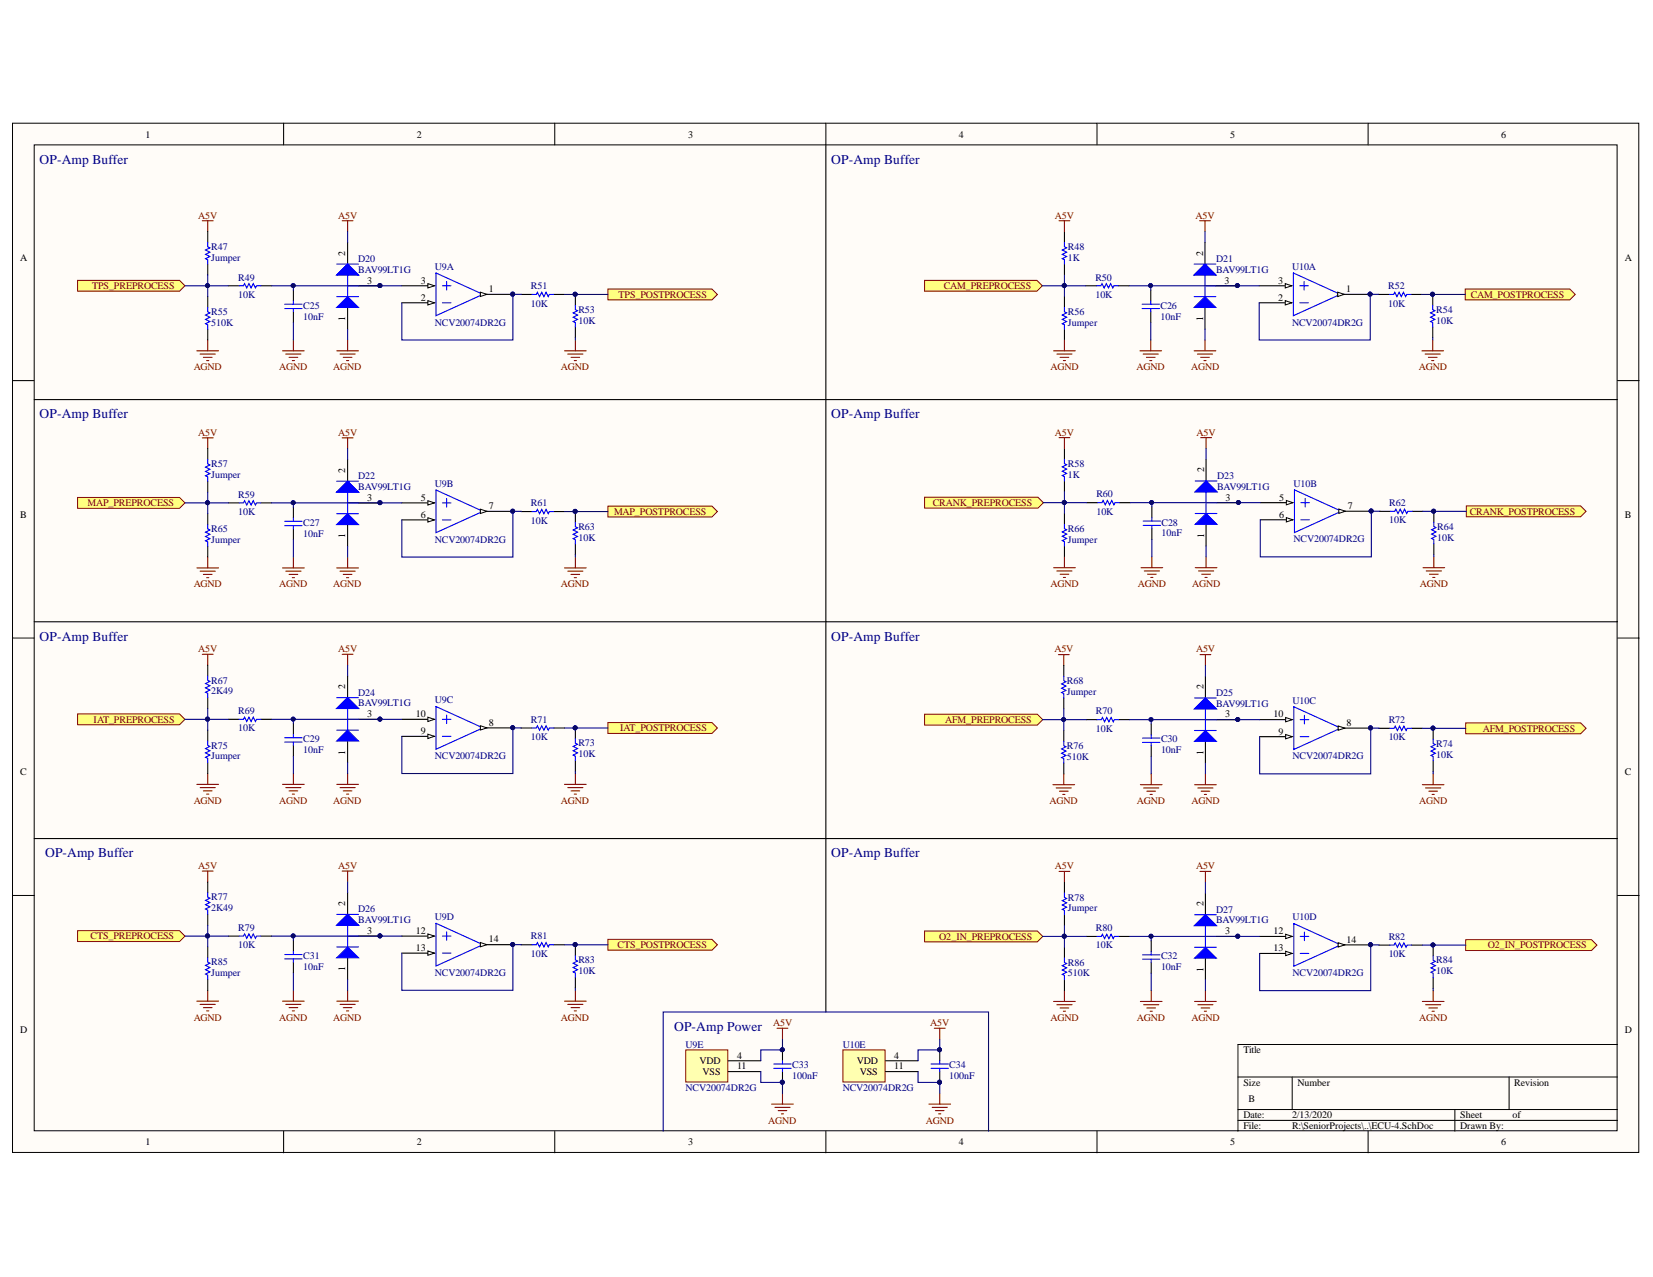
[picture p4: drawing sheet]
<svg xmlns="http://www.w3.org/2000/svg" width="279mm" height="216mm" viewBox="0 0 279 216" stroke-linecap="round" stroke-linejoin="round" font-family="sans-serif">
<defs><g id="words">
<g font-size="2.3" fill="#000080">
<text x="6.7" y="27.7">OP-Amp Buffer</text>
<text x="140.5" y="27.7">OP-Amp Buffer</text>
<text x="6.7" y="70.7">OP-Amp Buffer</text>
<text x="140.5" y="70.7">OP-Amp Buffer</text>
<text x="6.7" y="108.3">OP-Amp Buffer</text>
<text x="140.5" y="108.3">OP-Amp Buffer</text>
<text x="7.6" y="144.9">OP-Amp Buffer</text>
<text x="140.5" y="144.9">OP-Amp Buffer</text>
<text x="113.9" y="174.3">OP-Amp Power</text>
</g>
<g font-size="1.7">
<text x="24.6" y="23.3">1</text>
<text x="70.5" y="23.3">2</text>
<text x="116.3" y="23.3">3</text>
<text x="162.1" y="23.3">4</text>
<text x="207.9" y="23.3">5</text>
<text x="253.8" y="23.3">6</text>
<text x="3.4" y="44.1">A</text>
<text x="58.4" y="43.2" transform="rotate(-90 58.4 43.2)">2</text>
<text x="62.1" y="48">3</text>
<text x="71.1" y="48">3</text>
<text x="203.3" y="43.2" transform="rotate(-90 203.3 43.2)">2</text>
<text x="207" y="48">3</text>
<text x="216" y="48">3</text>
<text x="274.7" y="44.1">A</text>
<text x="71.1" y="50.8">2</text>
<text x="82.6" y="49.4">1</text>
<text x="216" y="50.8">2</text>
<text x="227.5" y="49.4">1</text>
<text x="58.4" y="54.3" transform="rotate(-90 58.4 54.3)">1</text>
<text x="203.3" y="54.3" transform="rotate(-90 203.3 54.3)">1</text>
<text x="58.4" y="79.9" transform="rotate(-90 58.4 79.9)">2</text>
<text x="203.5" y="79.8" transform="rotate(-90 203.5 79.8)">2</text>
<text x="3.4" y="87.6">B</text>
<text x="62.1" y="84.6">3</text>
<text x="71.1" y="84.6">5</text>
<text x="71.1" y="87.5">6</text>
<text x="82.6" y="86.1">7</text>
<text x="207.2" y="84.6">3</text>
<text x="216.2" y="84.6">5</text>
<text x="216.2" y="87.5">6</text>
<text x="227.8" y="86.1">7</text>
<text x="274.7" y="87.6">B</text>
<text x="58.4" y="91" transform="rotate(-90 58.4 91)">1</text>
<text x="203.5" y="90.9" transform="rotate(-90 203.5 90.9)">1</text>
<text x="58.4" y="116.4" transform="rotate(-90 58.4 116.4)">2</text>
<text x="203.4" y="116.5" transform="rotate(-90 203.4 116.5)">2</text>
<text x="62.1" y="121.3">3</text>
<text x="70.3" y="121.3">10</text>
<text x="71.1" y="124.1">9</text>
<text x="82.6" y="122.7">8</text>
<text x="207.1" y="121.3">3</text>
<text x="215.3" y="121.3">10</text>
<text x="216.1" y="124.2">9</text>
<text x="227.6" y="122.8">8</text>
<text x="3.4" y="131.1">C</text>
<text x="58.4" y="127.6" transform="rotate(-90 58.4 127.6)">1</text>
<text x="203.4" y="127.6" transform="rotate(-90 203.4 127.6)">1</text>
<text x="274.7" y="131.1">C</text>
<text x="58.4" y="153.1" transform="rotate(-90 58.4 153.1)">2</text>
<text x="203.4" y="153.1" transform="rotate(-90 203.4 153.1)">2</text>
<text x="62.1" y="157.9">3</text>
<text x="70.3" y="157.9">12</text>
<text x="70.3" y="160.8">13</text>
<text x="82.6" y="159.3">14</text>
<text x="207.1" y="158">3</text>
<text x="215.3" y="158">12</text>
<text x="215.3" y="160.8">13</text>
<text x="227.6" y="159.4">14</text>
<text x="58.4" y="164.2" transform="rotate(-90 58.4 164.2)">1</text>
<text x="203.4" y="164.3" transform="rotate(-90 203.4 164.3)">1</text>
<text x="3.4" y="174.6">D</text>
<text x="118.3" y="179.9">VDD</text>
<text x="124.6" y="179">4</text>
<text x="144.8" y="179.9">VDD</text>
<text x="151.2" y="179">4</text>
<text x="210.2" y="178.1">Title</text>
<text x="274.7" y="174.6">D</text>
<text x="118.8" y="181.7">VSS</text>
<text x="124.6" y="180.8">11</text>
<text x="145.3" y="181.7">VSS</text>
<text x="151.2" y="180.8">11</text>
<text x="210.2" y="183.6">Size</text>
<text x="219.3" y="183.6">Number</text>
<text x="256" y="183.6">Revision</text>
<text x="210.2" y="189.1">Date:</text>
<text x="210.2" y="190.9">File:</text>
<text x="211" y="186.3">B</text>
<text x="218.4" y="189.1">2/13/2020</text>
<text x="218.4" y="190.9">R:\SeniorProjects\..\ECU-4.SchDoc</text>
<text x="246.8" y="189.1">Sheet</text>
<text x="246.8" y="190.9">Drawn By:</text>
<text x="255.6" y="189.1">of</text>
<text x="24.6" y="193.6">1</text>
<text x="70.5" y="193.6">2</text>
<text x="116.3" y="193.6">3</text>
<text x="162.1" y="193.6">4</text>
<text x="207.9" y="193.6">5</text>
<text x="253.8" y="193.6">6</text>
</g>
<g font-size="1.7" fill="#800000">
<text x="33.5" y="37">A5V</text>
<text x="57.2" y="37">A5V</text>
<text x="178.3" y="37">A5V</text>
<text x="202.1" y="37">A5V</text>
<text x="15.6" y="48.9">TPS_PREPROCESS</text>
<text x="104.5" y="50.3">TPS_POSTPROCESS</text>
<text x="159.5" y="48.9">CAM_PREPROCESS</text>
<text x="248.6" y="50.3">CAM_POSTPROCESS</text>
<text x="32.7" y="62.6">AGND</text>
<text x="47.2" y="62.6">AGND</text>
<text x="56.3" y="62.6">AGND</text>
<text x="94.8" y="62.6">AGND</text>
<text x="177.5" y="62.6">AGND</text>
<text x="192.1" y="62.6">AGND</text>
<text x="201.3" y="62.6">AGND</text>
<text x="239.8" y="62.6">AGND</text>
<text x="33.5" y="73.7">A5V</text>
<text x="57.2" y="73.7">A5V</text>
<text x="178.3" y="73.7">A5V</text>
<text x="202.2" y="73.7">A5V</text>
<text x="14.8" y="85.6">MAP_PREPROCESS</text>
<text x="103.8" y="87">MAP_POSTPROCESS</text>
<text x="157.7" y="85.6">CRANK_PREPROCESS</text>
<text x="248.4" y="87">CRANK_POSTPROCESS</text>
<text x="32.7" y="99.3">AGND</text>
<text x="47.2" y="99.3">AGND</text>
<text x="56.3" y="99.3">AGND</text>
<text x="94.8" y="99.3">AGND</text>
<text x="177.5" y="99.3">AGND</text>
<text x="192.3" y="99.3">AGND</text>
<text x="201.5" y="99.3">AGND</text>
<text x="240" y="99.3">AGND</text>
<text x="33.5" y="110.3">A5V</text>
<text x="57.2" y="110.3">A5V</text>
<text x="178.2" y="110.3">A5V</text>
<text x="202.2" y="110.3">A5V</text>
<text x="15.8" y="122.2">IAT_PREPROCESS</text>
<text x="104.8" y="123.6">IAT_POSTPROCESS</text>
<text x="159.8" y="122.2">AFM_PREPROCESS</text>
<text x="250.6" y="123.7">AFM_POSTPROCESS</text>
<text x="32.7" y="135.9">AGND</text>
<text x="47.2" y="135.9">AGND</text>
<text x="56.3" y="135.9">AGND</text>
<text x="94.8" y="135.9">AGND</text>
<text x="177.4" y="136">AGND</text>
<text x="192.2" y="136">AGND</text>
<text x="201.4" y="136">AGND</text>
<text x="239.9" y="136">AGND</text>
<text x="33.5" y="146.9">A5V</text>
<text x="57.2" y="146.9">A5V</text>
<text x="178.3" y="147">A5V</text>
<text x="202.2" y="147">A5V</text>
<text x="15.3" y="158.8">CTS_PREPROCESS</text>
<text x="104.4" y="160.3">CTS_POSTPROCESS</text>
<text x="158.8" y="158.9">O2_IN_PREPROCESS</text>
<text x="251.5" y="160.3">O2_IN_POSTPROCESS</text>
<text x="32.7" y="172.6">AGND</text>
<text x="47.2" y="172.6">AGND</text>
<text x="56.3" y="172.6">AGND</text>
<text x="94.8" y="172.6">AGND</text>
<text x="130.7" y="173.5">A5V</text>
<text x="157.2" y="173.5">A5V</text>
<text x="177.5" y="172.6">AGND</text>
<text x="192.2" y="172.6">AGND</text>
<text x="201.4" y="172.6">AGND</text>
<text x="239.9" y="172.6">AGND</text>
<text x="129.8" y="190">AGND</text>
<text x="156.5" y="190">AGND</text>
</g>
<g font-size="1.7" fill="#000080">
<text x="35.7" y="42.3">R47</text>
<text x="35.7" y="44.1">Jumper</text>
<text x="40.3" y="47.4">R49</text>
<text x="60.6" y="44.3">D20</text>
<text x="60.6" y="46.1">BAV99LT1G</text>
<text x="73.5" y="45.6">U9A</text>
<text x="180.5" y="42.3">R48</text>
<text x="180.5" y="44.1">1K</text>
<text x="185.2" y="47.4">R50</text>
<text x="205.5" y="44.3">D21</text>
<text x="205.5" y="46.1">BAV99LT1G</text>
<text x="218.4" y="45.6">U10A</text>
<text x="35.7" y="53.3">R55</text>
<text x="40.3" y="50.3">10K</text>
<text x="51.3" y="52.2">C25</text>
<text x="89.7" y="48.9">R51</text>
<text x="89.7" y="51.8">10K</text>
<text x="97.8" y="52.9">R53</text>
<text x="180.5" y="53.3">R56</text>
<text x="185.2" y="50.3">10K</text>
<text x="196.2" y="52.2">C26</text>
<text x="234.6" y="48.9">R52</text>
<text x="234.6" y="51.8">10K</text>
<text x="242.8" y="52.9">R54</text>
<text x="35.7" y="55.1">510K</text>
<text x="51.3" y="54">10nF</text>
<text x="73.5" y="55.1">NCV20074DR2G</text>
<text x="97.8" y="54.7">10K</text>
<text x="180.5" y="55.1">Jumper</text>
<text x="196.2" y="54">10nF</text>
<text x="218.4" y="55.1">NCV20074DR2G</text>
<text x="242.8" y="54.7">10K</text>
<text x="35.7" y="79">R57</text>
<text x="35.7" y="80.8">Jumper</text>
<text x="60.6" y="81">D22</text>
<text x="60.6" y="82.8">BAV99LT1G</text>
<text x="73.5" y="82.3">U9B</text>
<text x="180.5" y="79">R58</text>
<text x="180.5" y="80.8">1K</text>
<text x="205.7" y="80.9">D23</text>
<text x="205.7" y="82.8">BAV99LT1G</text>
<text x="218.7" y="82.3">U10B</text>
<text x="35.7" y="90">R65</text>
<text x="40.3" y="84.1">R59</text>
<text x="40.3" y="87">10K</text>
<text x="51.3" y="88.9">C27</text>
<text x="89.7" y="85.6">R61</text>
<text x="89.7" y="88.5">10K</text>
<text x="97.8" y="89.6">R63</text>
<text x="180.5" y="90">R66</text>
<text x="185.3" y="84.1">R60</text>
<text x="185.3" y="87">10K</text>
<text x="196.3" y="88.9">C28</text>
<text x="234.8" y="85.6">R62</text>
<text x="234.8" y="88.5">10K</text>
<text x="242.9" y="89.6">R64</text>
<text x="35.7" y="91.8">Jumper</text>
<text x="51.3" y="90.7">10nF</text>
<text x="73.5" y="91.8">NCV20074DR2G</text>
<text x="97.8" y="91.4">10K</text>
<text x="180.5" y="91.8">Jumper</text>
<text x="196.3" y="90.7">10nF</text>
<text x="218.7" y="91.7">NCV20074DR2G</text>
<text x="242.9" y="91.4">10K</text>
<text x="35.7" y="115.6">R67</text>
<text x="35.7" y="117.4">2K49</text>
<text x="60.6" y="117.6">D24</text>
<text x="60.6" y="119.4">BAV99LT1G</text>
<text x="73.5" y="118.9">U9C</text>
<text x="180.3" y="115.6">R68</text>
<text x="180.3" y="117.5">Jumper</text>
<text x="205.5" y="117.6">D25</text>
<text x="205.5" y="119.5">BAV99LT1G</text>
<text x="218.5" y="119">U10C</text>
<text x="40.3" y="120.7">R69</text>
<text x="40.3" y="123.6">10K</text>
<text x="51.3" y="125.5">C29</text>
<text x="89.7" y="122.2">R71</text>
<text x="89.7" y="125.1">10K</text>
<text x="185.2" y="120.8">R70</text>
<text x="185.2" y="123.7">10K</text>
<text x="196.2" y="125.5">C30</text>
<text x="234.7" y="122.2">R72</text>
<text x="234.7" y="125.2">10K</text>
<text x="35.7" y="126.6">R75</text>
<text x="35.7" y="128.4">Jumper</text>
<text x="51.3" y="127.3">10nF</text>
<text x="73.5" y="128.3">NCV20074DR2G</text>
<text x="97.8" y="126.2">R73</text>
<text x="97.8" y="128">10K</text>
<text x="180.3" y="126.6">R76</text>
<text x="180.3" y="128.5">510K</text>
<text x="196.2" y="127.4">10nF</text>
<text x="218.5" y="128.4">NCV20074DR2G</text>
<text x="242.8" y="126.3">R74</text>
<text x="242.8" y="128.1">10K</text>
<text x="35.7" y="152.2">R77</text>
<text x="35.7" y="154.1">2K49</text>
<text x="60.6" y="154.2">D26</text>
<text x="73.5" y="155.6">U9D</text>
<text x="180.5" y="152.3">R78</text>
<text x="180.5" y="154.1">Jumper</text>
<text x="205.5" y="154.3">D27</text>
<text x="218.5" y="155.6">U10D</text>
<text x="40.3" y="157.4">R79</text>
<text x="40.3" y="160.3">10K</text>
<text x="60.6" y="156.1">BAV99LT1G</text>
<text x="89.7" y="158.8">R81</text>
<text x="89.7" y="161.8">10K</text>
<text x="185.2" y="157.4">R80</text>
<text x="185.2" y="160.3">10K</text>
<text x="205.5" y="156.1">BAV99LT1G</text>
<text x="234.7" y="158.9">R82</text>
<text x="234.7" y="161.8">10K</text>
<text x="35.7" y="163.2">R85</text>
<text x="35.7" y="165.1">Jumper</text>
<text x="51.3" y="162.1">C31</text>
<text x="51.3" y="164">10nF</text>
<text x="73.5" y="165">NCV20074DR2G</text>
<text x="97.8" y="162.9">R83</text>
<text x="97.8" y="164.7">10K</text>
<text x="180.5" y="163.3">R86</text>
<text x="180.5" y="165.1">510K</text>
<text x="196.2" y="162.2">C32</text>
<text x="196.2" y="164">10nF</text>
<text x="218.5" y="165">NCV20074DR2G</text>
<text x="242.8" y="162.9">R84</text>
<text x="242.8" y="164.7">10K</text>
<text x="115.9" y="177.2">U9E</text>
<text x="142.4" y="177.2">U10E</text>
<text x="115.9" y="184.5">NCV20074DR2G</text>
<text x="133.9" y="180.6">C33</text>
<text x="133.9" y="182.5">100nF</text>
<text x="142.4" y="184.5">NCV20074DR2G</text>
<text x="160.5" y="180.6">C34</text>
<text x="160.5" y="182.5">100nF</text>
</g>
</g></defs>
<g fill="#fffcf8" stroke="#000" stroke-width=".17">
<path d="M2.1 20.8h274.9v174h-274.9z"/>
<path d="M5.8 24.5h267.5v166.7h-267.5z"/>
</g>
<g fill="none" stroke="#000" stroke-width=".17">
<path d="M47.9 20.8v3.7M93.8 20.8v3.7M139.6 20.8v3.7M185.4 20.8v3.7M231.2 20.8v3.7M2.1 64.4h3.7M273.4 64.4h3.7M2.1 107.9h3.7M273.4 107.9h3.7M2.1 151.4h3.7M273.4 151.4h3.7M273.4 176.6h-64.2v14.7"/>
<path d="M47.9 191.3v3.6M93.8 191.3v3.6M139.6 191.3v3.6M185.4 191.3v3.6M209.2 182.1h64.2M209.2 187.6h64.2M209.2 189.4h64.2M218.4 182.1v5.5M231.2 191.3v3.6M245.9 187.6v3.7M255.1 182.1v5.5"/>
</g>
<path d="M142.5 177.5h7.1v5.4h-7.1z" fill="#ffffb0" stroke="#800000" stroke-width=".17"/>
<path d="M149.7 179.3h5.5M149.7 181.2h5.5" fill="none" stroke="#000" stroke-width=".18"/>
<path d="M115.9 177.5h7.1v5.4h-7.1z" fill="#ffffb0" stroke="#800000" stroke-width=".17"/>
<path d="M88.1 49.8h1.8M93.6 49.8h1.8M97.2 49.8v1.8M97.2 55.3v1.8M123.1 179.3h5.5M123.1 181.2h5.5" fill="none" stroke="#000" stroke-width=".18"/>
<path d="M89.9 49.8h.8l.1-.4 .4 .7 .4-.7 .3 .7 .4-.7 .4 .7 .1-.3h.8M97.2 51.6v.7l.4 .2-.7 .4 .7 .4-.7 .3 .7 .4-.7 .4 .3 .1v.8" fill="none" stroke="#00f" stroke-width=".18"/>
<circle cx="97.2" cy="49.7" r=".33" fill="#000080" stroke="#000080" stroke-width=".17"/>
<path d="M95.4 59.3h3.7M96 59.9h2.5M97.2 57.5v1.8M96.5 60.4h1.5M97.1 61h.3" fill="none" stroke="#800000" stroke-width=".18"/>
<path d="M102.7 48.9h17.6l1 .9-1 .9h-17.6z" fill-rule="evenodd" fill="#ffff80" stroke="#800000" stroke-width=".17"/>
<path d="M38.6 48.3h1.8M44.1 48.3h1.8M49.6 49.1v1.8M49.6 52.7v1.8M58.8 41v3.7M58.8 52v3.6M60.6 48.3h3.7" fill="none" stroke="#000" stroke-width=".18"/>
<path d="M40.4 48.3h.8l.1-.3 .4 .7 .4-.7 .3 .7 .4-.7 .4 .7 .2-.4h.7M48.1 51.4h3M48.1 52.2h3M49.6 50.9v.5M49.6 52.2v.5M58.8 48.3h1.8M58.8 46.5v3.6" fill="none" stroke="#00f" stroke-width=".18"/>
<path d="M47.8 59.3h3.6M48.3 59.9h2.6M49.6 57.5v1.8M48.9 60.4h1.4M49.4 61h.4" fill="none" stroke="#800000" stroke-width=".18"/>
<circle cx="64.2" cy="48.3" r=".33" fill="#000080" stroke="#000080" stroke-width=".17"/>
<path d="M56.9 52l1.9-1.9 1.8 1.9z" fill="#00f"/>
<path d="M56.9 52l1.9-1.9 1.8 1.9zM56.9 50.1h3.7" fill="none" stroke="#00f" stroke-width=".18"/>
<path d="M56.9 46.5l1.9-1.8 1.8 1.8z" fill="#00f"/>
<path d="M56.9 46.5l1.9-1.8 1.8 1.8zM56.9 44.7h3.7" fill="none" stroke="#00f" stroke-width=".18"/>
<path d="M56.9 46.5l1.9-1.8 1.8 1.8z" fill="#00f"/>
<path d="M56.9 46.5l1.9-1.8 1.8 1.8z" fill="none" stroke="#00f" stroke-width=".18"/>
<circle cx="64.2" cy="48.3" r=".33" fill="#000080" stroke="#000080" stroke-width=".17"/>
<path d="M57.8 37.3h1.9M58.8 37.3v1.9M56.9 59.3h3.7M57.5 59.9h2.5M58.8 57.5v1.8M58 60.4h1.5M58.6 61h.3" fill="none" stroke="#800000" stroke-width=".18"/>
<path d="M13.1 47.4h17.2l1 .9-1 .9h-17.2z" fill-rule="evenodd" fill="#ffff80" stroke="#800000" stroke-width=".17"/>
<path d="M34.2 37.3h1.8M35.1 37.3v1.9M33.3 59.3h3.6M33.8 59.9h2.6M35.1 57.5v1.8M34.4 60.4h1.4M34.9 61h.4" fill="none" stroke="#800000" stroke-width=".18"/>
<path d="M73.7 46.2l7.9 3.6-7.9 3.6zM74.8 48.3h1.4M74.8 51.2h1.4M75.5 47.6v1.4" fill="none" stroke="#00f" stroke-width=".18"/>
<path d="M67.9 48.3h5.5" fill="none" stroke="#000" stroke-width=".18"/>
<path d="M72.3 48l1.1 .3-1.1 .4z" fill="#fffcf8"/>
<path d="M72.3 48l1.1 .3-1.1 .4z" fill="none" stroke="#000" stroke-width=".17"/>
<path d="M67.9 51.2h5.5" fill="none" stroke="#000" stroke-width=".18"/>
<path d="M72.3 50.8l1.1 .4-1.1 .4z" fill="#fffcf8"/>
<path d="M72.3 50.8l1.1 .4-1.1 .4z" fill="none" stroke="#000" stroke-width=".17"/>
<path d="M81.2 49.8h5.5" fill="none" stroke="#000" stroke-width=".18"/>
<path d="M81.2 49.4l1.1 .4-1.1 .3z" fill="#fffcf8"/>
<path d="M81.2 49.4l1.1 .4-1.1 .3z" fill="none" stroke="#000" stroke-width=".17"/>
<g fill="#000080" stroke="#000080" stroke-width=".17">
<circle cx="86.7" cy="49.7" r=".33"/>
<circle cx="97.2" cy="86.5" r=".33"/>
</g>
<path d="M88.1 86.5h1.8M93.6 86.5h1.8M97.2 86.5v1.8M97.2 92v1.8" fill="none" stroke="#000" stroke-width=".18"/>
<path d="M89.9 86.5h.8l.1-.4 .4 .8 .4-.8 .3 .8 .4-.8 .4 .8 .1-.4h.8M97.2 88.3v.8l.4 .1-.7 .4 .7 .4-.7 .3 .7 .4-.7 .4 .3 .2v.7" fill="none" stroke="#00f" stroke-width=".18"/>
<path d="M95.4 96h3.7M96 96.6h2.5M96.5 97.1h1.5M97.1 97.7h.3M97.2 94.2v1.8" fill="none" stroke="#800000" stroke-width=".18"/>
<path d="M102.7 85.6h17.6l1 .9-1 .9h-17.6z" fill-rule="evenodd" fill="#ffff80" stroke="#800000" stroke-width=".17"/>
<path d="M58.8 77.7v3.7M38.6 85h1.8M44.1 85h1.8M49.6 85.8v1.8M49.6 89.4v1.9M58.8 88.7v3.7M60.6 85h3.7" fill="none" stroke="#000" stroke-width=".18"/>
<path d="M40.4 85h.8l.1-.3 .4 .7 .4-.7 .3 .7 .4-.7 .4 .7 .2-.4h.7M48.1 88.1h3M48.1 88.9h3M49.6 87.6v.5M49.6 88.9v.5M58.8 85h1.8M58.8 83.2v3.7" fill="none" stroke="#00f" stroke-width=".18"/>
<path d="M47.8 96h3.6M48.3 96.6h2.6M48.9 97.1h1.4M49.4 97.7h.4M49.6 94.2v1.8" fill="none" stroke="#800000" stroke-width=".18"/>
<circle cx="64.2" cy="85" r=".33" fill="#000080" stroke="#000080" stroke-width=".17"/>
<path d="M56.9 88.7l1.9-1.8 1.8 1.8z" fill="#00f"/>
<path d="M56.9 88.7l1.9-1.8 1.8 1.8zM56.9 86.9h3.7" fill="none" stroke="#00f" stroke-width=".18"/>
<path d="M56.9 83.2l1.9-1.8 1.8 1.8z" fill="#00f"/>
<path d="M56.9 83.2l1.9-1.8 1.8 1.8zM56.9 81.4h3.7" fill="none" stroke="#00f" stroke-width=".18"/>
<path d="M56.9 83.2l1.9-1.8 1.8 1.8z" fill="#00f"/>
<path d="M56.9 83.2l1.9-1.8 1.8 1.8z" fill="none" stroke="#00f" stroke-width=".18"/>
<circle cx="64.2" cy="85" r=".33" fill="#000080" stroke="#000080" stroke-width=".17"/>
<path d="M57.8 74h1.9M58.8 74v1.9M56.9 96h3.7M57.5 96.6h2.5M58 97.1h1.5M58.6 97.7h.3M58.8 94.2v1.8" fill="none" stroke="#800000" stroke-width=".18"/>
<path d="M13.1 84.1h17.2l1 .9-1 .9h-17.2z" fill-rule="evenodd" fill="#ffff80" stroke="#800000" stroke-width=".17"/>
<path d="M34.2 74h1.8M35.1 74v1.9M33.3 96h3.6M33.8 96.6h2.6M34.4 97.1h1.4M34.9 97.7h.4M35.1 94.2v1.8M95.4 132.6h3.7M96 133.2h2.5M96.5 133.7h1.5M97.1 134.3h.3M97.2 130.8v1.8" fill="none" stroke="#800000" stroke-width=".18"/>
<path d="M88.1 123.1h1.8M93.6 123.1h1.8M97.2 123.1v1.8M97.2 128.6v1.8" fill="none" stroke="#000" stroke-width=".18"/>
<path d="M89.9 123.1h.8l.1-.4 .4 .7 .4-.7 .3 .7 .4-.7 .4 .7 .1-.3h.8M97.2 124.9v.7l.4 .2-.7 .4 .7 .4-.7 .3 .7 .4-.7 .4 .3 .1v.8" fill="none" stroke="#00f" stroke-width=".18"/>
<circle cx="97.2" cy="123.1" r=".33" fill="#000080" stroke="#000080" stroke-width=".17"/>
<path d="M102.7 122.2h17.6l1 .9-1 .9h-17.6z" fill-rule="evenodd" fill="#ffff80" stroke="#800000" stroke-width=".17"/>
<path d="M58.8 114.3v3.7M38.6 121.6h1.8M44.1 121.6h1.8M49.6 122.3v1.9M49.6 126v1.8M58.8 125.3v3.6M60.6 121.6h3.7" fill="none" stroke="#000" stroke-width=".18"/>
<path d="M58.8 119.8v3.6M40.4 121.6h.8l.1-.3 .4 .7 .4-.7 .3 .7 .4-.7 .4 .7 .2-.4h.7M48.1 124.7h3M48.1 125.5h3M49.6 124.2v.5M49.6 125.5v.5M58.8 121.6h1.8" fill="none" stroke="#00f" stroke-width=".18"/>
<path d="M47.8 132.6h3.6M48.3 133.2h2.6M48.9 133.7h1.4M49.4 134.3h.4M49.6 130.8v1.8" fill="none" stroke="#800000" stroke-width=".18"/>
<circle cx="64.2" cy="121.6" r=".33" fill="#000080" stroke="#000080" stroke-width=".17"/>
<path d="M56.9 125.3l1.9-1.9 1.8 1.9z" fill="#00f"/>
<path d="M56.9 125.3l1.9-1.9 1.8 1.9zM56.9 123.4h3.7" fill="none" stroke="#00f" stroke-width=".18"/>
<path d="M56.9 119.8l1.9-1.8 1.8 1.8z" fill="#00f"/>
<path d="M56.9 119.8l1.9-1.8 1.8 1.8zM56.9 118h3.7" fill="none" stroke="#00f" stroke-width=".18"/>
<path d="M56.9 119.8l1.9-1.8 1.8 1.8z" fill="#00f"/>
<path d="M56.9 119.8l1.9-1.8 1.8 1.8z" fill="none" stroke="#00f" stroke-width=".18"/>
<circle cx="64.2" cy="121.6" r=".33" fill="#000080" stroke="#000080" stroke-width=".17"/>
<path d="M57.8 110.6h1.9M58.8 110.6v1.9M56.9 132.6h3.7M57.5 133.2h2.5M58 133.7h1.5M58.6 134.3h.3M58.8 130.8v1.8" fill="none" stroke="#800000" stroke-width=".18"/>
<path d="M13.1 120.7h17.2l1 .9-1 .9h-17.2z" fill-rule="evenodd" fill="#ffff80" stroke="#800000" stroke-width=".17"/>
<path d="M34.2 110.6h1.8M35.1 110.6v1.9M33.3 132.6h3.6M33.8 133.2h2.6M34.4 133.7h1.4M34.9 134.3h.4M35.1 130.8v1.8M95.4 169.3h3.7M96 169.8h2.5M96.5 170.4h1.5M97.1 170.9h.3M97.2 167.4v1.9" fill="none" stroke="#800000" stroke-width=".18"/>
<path d="M88.1 159.7h1.8M93.6 159.7h1.8M97.2 159.7v1.9M97.2 165.2v1.9" fill="none" stroke="#000" stroke-width=".18"/>
<path d="M89.9 159.7h.8l.1-.3 .4 .7 .4-.7 .3 .7 .4-.7 .4 .7 .1-.4h.8M97.2 161.6v.7l.4 .2-.7 .3 .7 .4-.7 .4 .7 .3-.7 .4 .3 .2v.7" fill="none" stroke="#00f" stroke-width=".18"/>
<circle cx="97.2" cy="159.7" r=".33" fill="#000080" stroke="#000080" stroke-width=".17"/>
<path d="M102.7 158.8h17.6l1 .9-1 .9h-17.6z" fill-rule="evenodd" fill="#ffff80" stroke="#800000" stroke-width=".17"/>
<path d="M38.6 158.3h1.8M44.1 158.3h1.8M49.6 159v1.8M58.8 150.9v3.7M60.6 158.3h3.7M49.6 162.7v1.8M58.8 161.9v3.7" fill="none" stroke="#000" stroke-width=".18"/>
<path d="M40.4 158.3h.8l.1-.4 .4 .7 .4-.7 .3 .7 .4-.7 .4 .7 .2-.3h.7M58.8 158.3h1.8M58.8 156.4v3.7M48.1 161.4h3M48.1 162.1h3M49.6 160.8v.6M49.6 162.1v.6" fill="none" stroke="#00f" stroke-width=".18"/>
<path d="M47.8 169.3h3.6M48.3 169.8h2.6M48.9 170.4h1.4M49.4 170.9h.4M49.6 167.4v1.9" fill="none" stroke="#800000" stroke-width=".18"/>
<circle cx="64.2" cy="158.2" r=".33" fill="#000080" stroke="#000080" stroke-width=".17"/>
<path d="M56.9 161.9l1.9-1.8 1.8 1.8z" fill="#00f"/>
<path d="M56.9 161.9l1.9-1.8 1.8 1.8zM56.9 160.1h3.7" fill="none" stroke="#00f" stroke-width=".18"/>
<path d="M56.9 156.4l1.9-1.8 1.8 1.8z" fill="#00f"/>
<path d="M56.9 156.4l1.9-1.8 1.8 1.8zM56.9 154.6h3.7" fill="none" stroke="#00f" stroke-width=".18"/>
<path d="M56.9 156.4l1.9-1.8 1.8 1.8z" fill="#00f"/>
<path d="M56.9 156.4l1.9-1.8 1.8 1.8z" fill="none" stroke="#00f" stroke-width=".18"/>
<circle cx="64.2" cy="158.2" r=".33" fill="#000080" stroke="#000080" stroke-width=".17"/>
<path d="M57.8 147.3h1.9M58.8 147.3v1.8M56.9 169.3h3.7M57.5 169.8h2.5M58 170.4h1.5M58.6 170.9h.3M58.8 167.4v1.9" fill="none" stroke="#800000" stroke-width=".18"/>
<path d="M13.1 157.4h17.2l1 .9-1 .9h-17.2z" fill-rule="evenodd" fill="#ffff80" stroke="#800000" stroke-width=".17"/>
<path d="M240.3 59.3h3.7M240.9 59.9h2.6M242.2 57.5v1.8M241.4 60.4h1.5M242 61h.4M34.2 147.3h1.8M35.1 147.3v1.8M33.3 169.3h3.6M33.8 169.8h2.6M34.4 170.4h1.4M34.9 170.9h.4M35.1 167.4v1.9" fill="none" stroke="#800000" stroke-width=".18"/>
<path d="M233 49.8h1.8M238.5 49.8h1.8M242.2 49.8v1.8M242.2 55.3v1.8" fill="none" stroke="#000" stroke-width=".18"/>
<path d="M234.8 49.8h.8l.2-.4 .3 .7 .4-.7 .4 .7 .3-.7 .4 .7 .2-.3h.7M242.2 51.6v.7l.3 .2-.7 .4 .7 .4-.7 .3 .7 .4-.7 .4 .4 .1v.8" fill="none" stroke="#00f" stroke-width=".18"/>
<circle cx="242.1" cy="49.7" r=".33" fill="#000080" stroke="#000080" stroke-width=".17"/>
<path d="M247.7 48.9h17.6l1 .9-1 .9h-17.6z" fill-rule="evenodd" fill="#ffff80" stroke="#800000" stroke-width=".17"/>
<path d="M183.5 48.3h1.8M189 48.3h1.8M194.5 49.1v1.8M194.5 52.7v1.8M203.7 41v3.7M203.7 52v3.6M205.5 48.3h3.7" fill="none" stroke="#000" stroke-width=".18"/>
<path d="M185.3 48.3h.8l.2-.3 .3 .7 .4-.7 .4 .7 .3-.7 .4 .7 .2-.4h.7M193 51.4h3M193 52.2h3M194.5 50.9v.5M194.5 52.2v.5M203.7 48.3h1.8M203.7 46.5v3.6" fill="none" stroke="#00f" stroke-width=".18"/>
<path d="M192.7 59.3h3.6M193.2 59.9h2.6M194.5 57.5v1.8M193.8 60.4h1.4M194.3 61h.4" fill="none" stroke="#800000" stroke-width=".18"/>
<circle cx="209.1" cy="48.3" r=".33" fill="#000080" stroke="#000080" stroke-width=".17"/>
<path d="M201.8 52l1.9-1.9 1.8 1.9z" fill="#00f"/>
<path d="M201.8 52l1.9-1.9 1.8 1.9zM201.8 50.1h3.7" fill="none" stroke="#00f" stroke-width=".18"/>
<path d="M201.8 46.5l1.9-1.8 1.8 1.8z" fill="#00f"/>
<path d="M201.8 46.5l1.9-1.8 1.8 1.8zM201.8 44.7h3.7" fill="none" stroke="#00f" stroke-width=".18"/>
<path d="M201.8 46.5l1.9-1.8 1.8 1.8z" fill="#00f"/>
<path d="M201.8 46.5l1.9-1.8 1.8 1.8z" fill="none" stroke="#00f" stroke-width=".18"/>
<circle cx="209.1" cy="48.3" r=".33" fill="#000080" stroke="#000080" stroke-width=".17"/>
<path d="M202.8 37.3h1.8M203.7 37.3v1.9M201.8 59.3h3.7M202.4 59.9h2.6M203.7 57.5v1.8M202.9 60.4h1.5M203.5 61h.4" fill="none" stroke="#800000" stroke-width=".18"/>
<path d="M156.3 47.4h19l.9 .9-.9 .9h-19z" fill-rule="evenodd" fill="#ffff80" stroke="#800000" stroke-width=".17"/>
<path d="M218.6 46.2l8 3.6-8 3.6zM219.7 48.3h1.4M219.7 51.2h1.4M220.4 47.6v1.4" fill="none" stroke="#00f" stroke-width=".18"/>
<path d="M212.8 48.3h5.5" fill="none" stroke="#000" stroke-width=".18"/>
<path d="M217.2 48l1.1 .3-1.1 .4z" fill="#fffcf8"/>
<path d="M217.2 48l1.1 .3-1.1 .4z" fill="none" stroke="#000" stroke-width=".17"/>
<path d="M212.8 51.2h5.5" fill="none" stroke="#000" stroke-width=".18"/>
<path d="M217.2 50.8l1.1 .4-1.1 .4z" fill="#fffcf8"/>
<path d="M217.2 50.8l1.1 .4-1.1 .4z" fill="none" stroke="#000" stroke-width=".17"/>
<path d="M226.1 49.8h5.5" fill="none" stroke="#000" stroke-width=".18"/>
<path d="M226.1 49.4l1.1 .4-1.1 .3z" fill="#fffcf8"/>
<path d="M226.1 49.4l1.1 .4-1.1 .3z" fill="none" stroke="#000" stroke-width=".17"/>
<g fill="#000080" stroke="#000080" stroke-width=".17">
<circle cx="231.6" cy="49.7" r=".33"/>
<circle cx="242.3" cy="86.4" r=".33"/>
</g>
<path d="M233.2 86.5h1.8M238.7 86.5h1.8M242.4 86.5v1.8M242.4 91.9v1.9" fill="none" stroke="#000" stroke-width=".18"/>
<path d="M235 86.5h.8l.1-.4 .4 .7 .4-.7 .3 .7 .4-.7 .4 .7 .2-.3h.7M242.4 88.3v.7l.3 .2-.7 .4 .7 .3-.7 .4 .7 .4-.7 .3 .4 .2v.7" fill="none" stroke="#00f" stroke-width=".18"/>
<path d="M240.5 96h3.7M241.1 96.5h2.5M241.6 97.1h1.5M242.2 97.6h.3M242.4 94.1v1.9" fill="none" stroke="#800000" stroke-width=".18"/>
<path d="M247.9 85.5h19.3l.9 1-.9 .9h-19.3z" fill-rule="evenodd" fill="#ffff80" stroke="#800000" stroke-width=".17"/>
<path d="M203.9 77.7v3.6M183.7 85h1.8M189.2 85h1.8M194.7 85.7v1.9M194.7 89.4v1.8M203.9 88.7v3.6M205.7 85h3.7" fill="none" stroke="#000" stroke-width=".18"/>
<path d="M185.5 85h.8l.1-.4 .4 .8 .4-.8 .3 .8 .4-.8 .4 .8 .2-.4h.7M193.2 88.1h3M193.2 88.8h3M194.7 87.6v.5M194.7 88.8v.6M203.9 85h1.8M203.9 83.2v3.6" fill="none" stroke="#00f" stroke-width=".18"/>
<path d="M192.9 96h3.6M193.4 96.5h2.6M194 97.1h1.4M194.5 97.6h.4M194.7 94.1v1.9" fill="none" stroke="#800000" stroke-width=".18"/>
<circle cx="209.3" cy="84.9" r=".33" fill="#000080" stroke="#000080" stroke-width=".17"/>
<path d="M202 88.7l1.9-1.9 1.8 1.9z" fill="#00f"/>
<path d="M202 88.7l1.9-1.9 1.8 1.9zM202 86.8h3.7" fill="none" stroke="#00f" stroke-width=".18"/>
<path d="M202 83.2l1.9-1.9 1.8 1.9z" fill="#00f"/>
<path d="M202 83.2l1.9-1.9 1.8 1.9zM202 81.3h3.7" fill="none" stroke="#00f" stroke-width=".18"/>
<path d="M202 83.2l1.9-1.9 1.8 1.9z" fill="#00f"/>
<path d="M202 83.2l1.9-1.9 1.8 1.9z" fill="none" stroke="#00f" stroke-width=".18"/>
<circle cx="209.3" cy="84.9" r=".33" fill="#000080" stroke="#000080" stroke-width=".17"/>
<path d="M202.9 74h1.9M203.9 74v1.8M202 96h3.7M202.6 96.5h2.5M203.1 97.1h1.5M203.7 97.6h.3M203.9 94.1v1.9" fill="none" stroke="#800000" stroke-width=".18"/>
<path d="M156.3 84.1h19.1l1 .9-1 .9h-19.1z" fill-rule="evenodd" fill="#ffff80" stroke="#800000" stroke-width=".17"/>
<path d="M233.1 123.1h1.8M238.6 123.1h1.8M242.2 123.1v1.9M242.2 128.6v1.9" fill="none" stroke="#000" stroke-width=".18"/>
<path d="M234.9 123.1h.7l.2-.3 .4 .7 .4-.7 .3 .7 .4-.7 .4 .7 .1-.4h.8M242.2 125v.7l.4 .2-.7 .4 .7 .3-.7 .4 .7 .4-.7 .3 .3 .2v.7" fill="none" stroke="#00f" stroke-width=".18"/>
<circle cx="242.2" cy="123.1" r=".33" fill="#000080" stroke="#000080" stroke-width=".17"/>
<path d="M240.4 132.7h3.7M241 133.2h2.5M241.5 133.8h1.5M242.1 134.3h.3M242.2 130.8v1.9" fill="none" stroke="#800000" stroke-width=".18"/>
<path d="M247.7 122.2h19.5l.9 .9-.9 1h-19.5z" fill-rule="evenodd" fill="#ffff80" stroke="#800000" stroke-width=".17"/>
<path d="M203.7 114.3v3.7M183.6 121.7h1.8M189.1 121.7h1.8M194.6 122.4v1.8M194.6 126.1v1.8M203.7 125.3v3.7M205.6 121.7h3.6" fill="none" stroke="#000" stroke-width=".18"/>
<path d="M203.7 119.8v3.7M185.4 121.7h.8l.1-.4 .4 .7 .4-.7 .3 .7 .4-.7 .4 .7 .2-.3h.7M193.1 124.8h2.9M193.1 125.5h2.9M194.6 124.2v.6M194.6 125.5v.6M203.7 121.7h1.9" fill="none" stroke="#00f" stroke-width=".18"/>
<path d="M192.8 132.7h3.6M193.3 133.2h2.6M193.9 133.8h1.4M194.4 134.3h.4M194.6 130.8v1.9" fill="none" stroke="#800000" stroke-width=".18"/>
<circle cx="209.2" cy="121.6" r=".33" fill="#000080" stroke="#000080" stroke-width=".17"/>
<path d="M201.9 125.3l1.8-1.8 1.9 1.8z" fill="#00f"/>
<path d="M201.9 125.3l1.8-1.8 1.9 1.8zM201.9 123.5h3.7" fill="none" stroke="#00f" stroke-width=".18"/>
<path d="M201.9 119.8l1.8-1.8 1.9 1.8z" fill="#00f"/>
<path d="M201.9 119.8l1.8-1.8 1.9 1.8zM201.9 118h3.7" fill="none" stroke="#00f" stroke-width=".18"/>
<path d="M201.9 119.8l1.8-1.8 1.9 1.8z" fill="#00f"/>
<path d="M201.9 119.8l1.8-1.8 1.9 1.8z" fill="none" stroke="#00f" stroke-width=".18"/>
<circle cx="209.2" cy="121.6" r=".33" fill="#000080" stroke="#000080" stroke-width=".17"/>
<path d="M202.8 110.7h1.9M203.7 110.7v1.8M201.9 132.7h3.7M202.5 133.2h2.5M203 133.8h1.5M203.6 134.3h.3M203.7 130.8v1.9" fill="none" stroke="#800000" stroke-width=".18"/>
<path d="M156.3 120.8h19l1 .9-1 .9h-19z" fill-rule="evenodd" fill="#ffff80" stroke="#800000" stroke-width=".17"/>
<path d="M233.1 159.8h1.8M238.6 159.8h1.8M242.2 159.8v1.8M242.2 165.3v1.8" fill="none" stroke="#000" stroke-width=".18"/>
<path d="M234.9 159.8h.7l.2-.4 .4 .8 .4-.8 .3 .8 .4-.8 .4 .8 .1-.4h.8M242.2 161.6v.8l.4 .1-.7 .4 .7 .4-.7 .3 .7 .4-.7 .4 .3 .2v.7" fill="none" stroke="#00f" stroke-width=".18"/>
<circle cx="242.2" cy="159.8" r=".33" fill="#000080" stroke="#000080" stroke-width=".17"/>
<path d="M240.4 169.3h3.7M241 169.9h2.5M241.5 170.4h1.5M242.1 171h.3M242.2 167.5v1.8" fill="none" stroke="#800000" stroke-width=".18"/>
<path d="M247.7 158.9h21.3l.9 .9-.9 .9h-21.3z" fill-rule="evenodd" fill="#ffff80" stroke="#800000" stroke-width=".17"/>
<path d="M183.6 158.3h1.8M189.1 158.3h1.8M194.6 159.1v1.8M203.7 151v3.7M205.6 158.3h3.6M194.6 162.7v1.9M203.7 162v3.7" fill="none" stroke="#000" stroke-width=".18"/>
<path d="M185.4 158.3h.8l.1-.3 .4 .7 .4-.7 .3 .7 .4-.7 .4 .7 .2-.4h.7M203.7 158.3h1.9M203.7 156.5v3.7M193.1 161.4h2.9M193.1 162.2h2.9M194.6 160.9v.5M194.6 162.2v.5" fill="none" stroke="#00f" stroke-width=".18"/>
<path d="M192.8 169.3h3.6M193.3 169.9h2.6M193.9 170.4h1.4M194.4 171h.4M194.6 167.5v1.8" fill="none" stroke="#800000" stroke-width=".18"/>
<circle cx="209.2" cy="158.3" r=".33" fill="#000080" stroke="#000080" stroke-width=".17"/>
<path d="M201.9 162l1.8-1.8 1.9 1.8z" fill="#00f"/>
<path d="M201.9 162l1.8-1.8 1.9 1.8zM201.9 160.2h3.7" fill="none" stroke="#00f" stroke-width=".18"/>
<path d="M201.9 156.5l1.8-1.8 1.9 1.8z" fill="#00f"/>
<path d="M201.9 156.5l1.8-1.8 1.9 1.8zM201.9 154.7h3.7" fill="none" stroke="#00f" stroke-width=".18"/>
<path d="M201.9 156.5l1.8-1.8 1.9 1.8z" fill="#00f"/>
<path d="M201.9 156.5l1.8-1.8 1.9 1.8z" fill="none" stroke="#00f" stroke-width=".18"/>
<circle cx="209.2" cy="158.3" r=".33" fill="#000080" stroke="#000080" stroke-width=".17"/>
<path d="M202.8 147.3h1.9M203.7 147.3v1.9M201.9 169.3h3.7M202.5 169.9h2.5M203 170.4h1.5M203.6 171h.3M203.7 167.5v1.8" fill="none" stroke="#800000" stroke-width=".18"/>
<path d="M156.3 157.4h19l1 .9-1 .9h-19z" fill-rule="evenodd" fill="#ffff80" stroke="#800000" stroke-width=".17"/>
<g fill="none" stroke="#800000" stroke-width=".18">
<path d="M179 147.3h1.8M179.9 147.3v1.9M131.3 173.8h1.9M132.3 173.8v1.9M157.9 173.8h1.9M158.8 173.8v1.9M178.1 169.3h3.7M178.6 169.9h2.6M179.2 170.4h1.5M179.7 171h.4M179.9 167.5v1.8M130.4 186.7h3.7"/>
<path d="M131 187.2h2.5M131.5 187.8h1.5M132.1 188.3h.3M132.3 184.8v1.9M157 186.7h3.7M157.6 187.2h2.5M158.1 187.8h1.5M158.7 188.3h.3M158.8 184.8v1.9"/>
</g>
<path d="M73.7 82.8l7.9 3.7-7.9 3.6zM74.8 85h1.4M74.8 87.9h1.4M75.5 84.3v1.4" fill="none" stroke="#00f" stroke-width=".18"/>
<path d="M67.9 85h5.5" fill="none" stroke="#000" stroke-width=".18"/>
<path d="M72.3 84.7l1.1 .3-1.1 .4z" fill="#fffcf8"/>
<path d="M72.3 84.7l1.1 .3-1.1 .4z" fill="none" stroke="#000" stroke-width=".17"/>
<path d="M67.9 87.9h5.5" fill="none" stroke="#000" stroke-width=".18"/>
<path d="M72.3 87.5l1.1 .4-1.1 .4z" fill="#fffcf8"/>
<path d="M72.3 87.5l1.1 .4-1.1 .4z" fill="none" stroke="#000" stroke-width=".17"/>
<path d="M81.2 86.5h5.5" fill="none" stroke="#000" stroke-width=".18"/>
<path d="M81.2 86.1l1.1 .4-1.1 .3z" fill="#fffcf8"/>
<path d="M81.2 86.1l1.1 .4-1.1 .3z" fill="none" stroke="#000" stroke-width=".17"/>
<circle cx="86.7" cy="86.4" r=".33" fill="#000080" stroke="#000080" stroke-width=".17"/>
<path d="M73.7 119.5l7.9 3.6-7.9 3.6zM74.8 121.6h1.4M74.8 124.5h1.4M75.5 120.9v1.4" fill="none" stroke="#00f" stroke-width=".18"/>
<path d="M67.9 121.6h5.5" fill="none" stroke="#000" stroke-width=".18"/>
<path d="M72.3 121.3l1.1 .3-1.1 .4z" fill="#fffcf8"/>
<path d="M72.3 121.3l1.1 .3-1.1 .4z" fill="none" stroke="#000" stroke-width=".17"/>
<path d="M67.9 124.5h5.5" fill="none" stroke="#000" stroke-width=".18"/>
<path d="M72.3 124.1l1.1 .4-1.1 .4z" fill="#fffcf8"/>
<path d="M72.3 124.1l1.1 .4-1.1 .4z" fill="none" stroke="#000" stroke-width=".17"/>
<path d="M81.2 123.1h5.5" fill="none" stroke="#000" stroke-width=".18"/>
<path d="M81.2 122.7l1.1 .4-1.1 .3z" fill="#fffcf8"/>
<path d="M81.2 122.7l1.1 .4-1.1 .3z" fill="none" stroke="#000" stroke-width=".17"/>
<circle cx="86.7" cy="123" r=".33" fill="#000080" stroke="#000080" stroke-width=".17"/>
<path d="M73.7 156.1l7.9 3.6-7.9 3.6zM74.8 158.3h1.4M75.5 157.6v1.4M74.8 161.1h1.4" fill="none" stroke="#00f" stroke-width=".18"/>
<path d="M67.9 158.3h5.5" fill="none" stroke="#000" stroke-width=".18"/>
<path d="M72.3 157.9l1.1 .4-1.1 .3z" fill="#fffcf8"/>
<path d="M72.3 157.9l1.1 .4-1.1 .3z" fill="none" stroke="#000" stroke-width=".17"/>
<path d="M67.9 161.1h5.5" fill="none" stroke="#000" stroke-width=".18"/>
<path d="M72.3 160.8l1.1 .3-1.1 .4z" fill="#fffcf8"/>
<path d="M72.3 160.8l1.1 .3-1.1 .4z" fill="none" stroke="#000" stroke-width=".17"/>
<path d="M81.2 159.7h5.5" fill="none" stroke="#000" stroke-width=".18"/>
<path d="M81.2 159.3l1.1 .4-1.1 .4z" fill="#fffcf8"/>
<path d="M81.2 159.3l1.1 .4-1.1 .4z" fill="none" stroke="#000" stroke-width=".17"/>
<circle cx="86.7" cy="159.7" r=".33" fill="#000080" stroke="#000080" stroke-width=".17"/>
<path d="M218.8 82.8l7.9 3.6-7.9 3.6zM219.9 85h1.4M219.9 87.9h1.4M220.6 84.3v1.4" fill="none" stroke="#00f" stroke-width=".18"/>
<path d="M213 85h5.5" fill="none" stroke="#000" stroke-width=".18"/>
<path d="M217.4 84.6l1.1 .4-1.1 .4z" fill="#fffcf8"/>
<path d="M217.4 84.6l1.1 .4-1.1 .4z" fill="none" stroke="#000" stroke-width=".17"/>
<path d="M213 87.9h5.5" fill="none" stroke="#000" stroke-width=".18"/>
<path d="M217.4 87.5l1.1 .4-1.1 .3z" fill="#fffcf8"/>
<path d="M217.4 87.5l1.1 .4-1.1 .3z" fill="none" stroke="#000" stroke-width=".17"/>
<path d="M226.3 86.4h5.5" fill="none" stroke="#000" stroke-width=".18"/>
<path d="M226.3 86.1l1.1 .3-1.1 .4z" fill="#fffcf8"/>
<path d="M226.3 86.1l1.1 .3-1.1 .4z" fill="none" stroke="#000" stroke-width=".17"/>
<circle cx="231.8" cy="86.4" r=".33" fill="#000080" stroke="#000080" stroke-width=".17"/>
<path d="M218.7 119.5l7.9 3.6-7.9 3.6zM219.8 121.7h1.4M219.8 124.5h1.4M220.5 120.9v1.5" fill="none" stroke="#00f" stroke-width=".18"/>
<path d="M212.9 121.7h5.5" fill="none" stroke="#000" stroke-width=".18"/>
<path d="M217.3 121.3l1.1 .4-1.1 .3z" fill="#fffcf8"/>
<path d="M217.3 121.3l1.1 .4-1.1 .3z" fill="none" stroke="#000" stroke-width=".17"/>
<path d="M212.9 124.5h5.5" fill="none" stroke="#000" stroke-width=".18"/>
<path d="M217.3 124.2l1.1 .3-1.1 .4z" fill="#fffcf8"/>
<path d="M217.3 124.2l1.1 .3-1.1 .4z" fill="none" stroke="#000" stroke-width=".17"/>
<path d="M226.2 123.1h5.5" fill="none" stroke="#000" stroke-width=".18"/>
<path d="M226.2 122.7l1.1 .4-1.1 .4z" fill="#fffcf8"/>
<path d="M226.2 122.7l1.1 .4-1.1 .4z" fill="none" stroke="#000" stroke-width=".17"/>
<circle cx="231.6" cy="123.1" r=".33" fill="#000080" stroke="#000080" stroke-width=".17"/>
<path d="M218.7 156.1l7.9 3.7-7.9 3.6zM219.8 158.3h1.4M220.5 157.6v1.4M219.8 161.2h1.4" fill="none" stroke="#00f" stroke-width=".18"/>
<path d="M212.9 158.3h5.5" fill="none" stroke="#000" stroke-width=".18"/>
<path d="M217.3 158l1.1 .3-1.1 .4z" fill="#fffcf8"/>
<path d="M217.3 158l1.1 .3-1.1 .4z" fill="none" stroke="#000" stroke-width=".17"/>
<path d="M212.9 161.2h5.5" fill="none" stroke="#000" stroke-width=".18"/>
<path d="M217.3 160.8l1.1 .4-1.1 .4z" fill="#fffcf8"/>
<path d="M217.3 160.8l1.1 .4-1.1 .4z" fill="none" stroke="#000" stroke-width=".17"/>
<path d="M226.2 159.8h5.5" fill="none" stroke="#000" stroke-width=".18"/>
<path d="M226.2 159.4l1.1 .4-1.1 .3z" fill="#fffcf8"/>
<path d="M226.2 159.4l1.1 .4-1.1 .3z" fill="none" stroke="#000" stroke-width=".17"/>
<g fill="#000080" stroke="#000080" stroke-width=".17">
<circle cx="231.6" cy="159.7" r=".33"/>
<circle cx="158.8" cy="183" r=".33"/>
<circle cx="158.8" cy="177.5" r=".33"/>
<circle cx="132.2" cy="183" r=".33"/>
<circle cx="132.2" cy="177.5" r=".33"/>
<circle cx="86.7" cy="49.7" r=".33"/>
<circle cx="97.2" cy="49.7" r=".33"/>
<circle cx="49.6" cy="48.3" r=".33"/>
<circle cx="35.1" cy="48.3" r=".33"/>
<circle cx="86.7" cy="86.4" r=".33"/>
<circle cx="97.2" cy="86.5" r=".33"/>
<circle cx="49.6" cy="85" r=".33"/>
<circle cx="35.1" cy="85" r=".33"/>
<circle cx="86.7" cy="123" r=".33"/>
<circle cx="97.2" cy="123.1" r=".33"/>
<circle cx="49.6" cy="121.6" r=".33"/>
<circle cx="86.7" cy="159.7" r=".33"/>
<circle cx="97.2" cy="159.7" r=".33"/>
<circle cx="49.6" cy="158.2" r=".33"/>
<circle cx="231.6" cy="49.7" r=".33"/>
<circle cx="242.1" cy="49.7" r=".33"/>
<circle cx="194.5" cy="48.3" r=".33"/>
<circle cx="231.8" cy="86.4" r=".33"/>
<circle cx="242.3" cy="86.4" r=".33"/>
<circle cx="194.7" cy="84.9" r=".33"/>
<circle cx="231.6" cy="123.1" r=".33"/>
<circle cx="242.2" cy="123.1" r=".33"/>
<circle cx="194.6" cy="121.6" r=".33"/>
<circle cx="242.2" cy="159.8" r=".33"/>
<circle cx="194.5" cy="158.3" r=".33"/>
<circle cx="179.9" cy="158.3" r=".33"/>
<circle cx="64.2" cy="158.2" r=".33"/>
<circle cx="64.2" cy="121.6" r=".33"/>
<circle cx="64.2" cy="85" r=".33"/>
<circle cx="64.2" cy="48.3" r=".33"/>
<circle cx="35.1" cy="121.6" r=".33"/>
<circle cx="35.1" cy="158.2" r=".33"/>
<circle cx="179.9" cy="48.3" r=".33"/>
<circle cx="209.1" cy="48.3" r=".33"/>
<circle cx="209.2" cy="158.3" r=".33"/>
<circle cx="209.2" cy="121.6" r=".33"/>
<circle cx="209.3" cy="84.9" r=".33"/>
<circle cx="179.8" cy="121.6" r=".33"/>
<circle cx="179.9" cy="84.9" r=".33"/>
</g>
<g fill="none" stroke="#000" stroke-width=".18">
<path d="M35.1 39.2v1.8M139.6 24.5v146.6M179.9 39.2v1.8M35.1 44.7v1.8M35.1 50.1v1.9M35.1 55.6v1.9M179.9 44.7v1.8M179.9 50.1v1.9M179.9 55.6v1.9M5.8 67.6h267.6M35.1 75.9v1.8M179.9 75.8v1.9"/>
<path d="M35.1 81.4v1.8M35.1 86.9v1.8M35.1 92.4v1.8M179.9 81.3v1.9M179.9 86.8v1.9M179.9 92.3v1.8M5.8 105.1h267.6M35.1 112.5v1.8M35.1 118v1.8M179.8 112.5v1.8M179.8 118v1.8M35.1 123.4v1.9"/>
<path d="M35.1 128.9v1.9M179.8 123.5v1.8M179.8 129v1.8M5.8 141.8h267.6M35.1 149.1v1.8M35.1 154.6v1.8M179.9 149.2v1.8M179.9 154.7v1.8M35.1 160.1v1.8M35.1 165.6v1.8M132.3 177.5v1.8M158.8 177.5v1.8"/>
<path d="M179.9 160.2v1.8M179.9 165.7v1.8M132.3 181.2v1.8M158.8 181.2v1.8"/>
</g>
<g fill="none" stroke="#00f" stroke-width=".18">
<path d="M35.1 52v.7l.4 .2-.8 .4 .8 .3-.8 .4 .8 .4-.8 .3 .4 .2v.7M35.1 41v.7l.4 .2-.8 .4 .8 .3-.8 .4 .8 .4-.8 .3 .4 .2v.8M179.9 41v.7l.4 .2-.7 .4 .7 .3-.7 .4 .7 .4-.7 .3 .3 .2v.8M179.9 52v.7l.4 .2-.7 .4 .7 .3-.7 .4 .7 .4-.7 .3 .3 .2v.7M35.1 77.7v.7l.4 .2-.8 .4 .8 .3-.8 .4 .8 .4-.8 .3 .4 .2v.8M179.9 77.7v.7l.4 .2-.7 .3 .7 .4-.7 .4 .7 .3-.7 .4 .3 .2v.7M35.1 88.7v.7l.4 .2-.8 .4 .8 .3-.8 .4 .8 .4-.8 .3 .4 .2v.8M179.9 88.7v.7l.4 .2-.7 .3 .7 .4-.7 .4 .7 .3-.7 .4 .3 .2v.7M35.1 114.3v.7l.4 .2-.8 .4 .8 .3-.8 .4 .8 .4-.8 .3 .4 .2v.8M179.8 114.3v.8l.4 .2-.8 .3 .8 .4-.8 .4 .8 .3-.8 .4 .4 .2v.7M35.1 125.3v.7l.4 .2-.8 .4 .8 .3-.8 .4 .8 .4-.8 .3 .4 .2v.7M179.8 125.3v.8l.4 .2-.8 .3 .8 .4-.8 .4 .8 .3-.8 .4 .4 .2v.7"/>
<path d="M35.1 150.9v.8l.4 .2-.8 .3 .8 .4-.8 .4 .8 .3-.8 .4 .4 .2v.7M179.9 151v.7l.4 .2-.7 .4 .7 .3-.7 .4 .7 .4-.7 .3 .3 .2v.8M35.1 161.9v.8l.4 .1-.8 .4 .8 .4-.8 .3 .8 .4-.8 .4 .4 .2v.7M130.8 179.9h2.9M132.3 179.3v.6M157.4 179.9h2.9M158.8 179.3v.6M179.9 162v.7l.4 .2-.7 .4 .7 .3-.7 .4 .7 .4-.7 .3 .3 .2v.8M130.8 180.6h2.9M132.3 180.6v.6M157.4 180.6h2.9M158.8 180.6v.6"/>
</g>
<g fill="none" stroke="#800000" stroke-width=".18">
<path d="M179 37.3h1.8M179.9 37.3v1.9M178.1 59.3h3.7M178.6 59.9h2.6M179.9 57.5v1.8M179 74h1.8M179.2 60.4h1.5M179.7 61h.4M179.9 74v1.8M178.1 96h3.7M178.6 96.5h2.6M179.2 97.1h1.5"/>
<path d="M179.7 97.6h.4M179.9 94.1v1.9M178.9 110.7h1.8M179.8 110.7v1.8M178 132.7h3.6M178.5 133.2h2.6M179.1 133.8h1.4M179.6 134.3h.4M179.8 130.8v1.9"/>
</g>
<g fill="none" stroke="#000080" stroke-width=".18">
<path d="M58.8 39.2v1.8M203.7 39.2v1.8M31.3 48.3h7.3M35.1 46.5v3.6M45.9 48.3h22M49.6 48.3v.8M49.6 54.5v3M58.8 55.6v1.9M88.1 49.8h-1.4v7.7h-18.8v-6.3M95.4 49.8h7.3M97.2 57.1v.4M176.2 48.3h7.3"/>
<path d="M179.9 46.5v3.6M190.8 48.3h22M194.5 48.3v.8M194.5 54.5v3M203.7 55.6v1.9M233 49.8h-1.4v7.7h-18.8v-6.3M240.3 49.8h7.4M242.2 57.1v.4M58.8 75.9v1.8M203.9 75.8v1.9M31.3 85h7.3M35.1 83.2v3.7"/>
<path d="M45.9 85h22M49.6 85v.8M49.6 91.3v2.9M58.8 92.4v1.8M88.1 86.5h-1.4v7.7h-18.8v-6.3M95.4 86.5h7.3M97.2 93.8v.4M176.4 85h3.5v1.8M179.9 83.2v1.8h3.8M191 85h22M194.7 85v.7M194.7 91.2v2.9"/>
<path d="M203.9 92.3v1.8M233.2 86.5l-1.4-.1v7.7h-18.8v-6.2M240.5 86.5h7.4M242.4 93.8v.3M35.1 119.8v3.6M58.8 112.5v1.8M179.8 119.8v1.9h-3.5M203.7 112.5v1.8M31.3 121.6h7.3M45.9 121.6h22M49.6 121.6v.7M49.6 127.8v3"/>
<path d="M58.8 128.9v1.9M88.1 123.1h-1.4v7.7h-18.8v-6.3M95.4 123.1h7.3M97.2 130.4v.4M183.6 121.7h-3.8v1.8M190.9 121.7h22M194.6 121.7v.7M194.6 127.9v2.9M203.7 129v1.8M233.1 123.1h-1.4v7.7h-18.8v-6.3M240.4 123.1h7.3M242.2 130.5v.3"/>
<path d="M31.3 158.3h7.3M35.1 156.4v3.7M45.9 158.3h22M49.6 158.3v.7M58.8 149.1v1.8M88.1 159.7h-1.4v7.7h-18.8v-6.3M95.4 159.7h7.3M176.3 158.3h7.3M179.9 156.5v3.7M190.9 158.3h22M194.6 158.3v.8M203.7 149.2v1.8"/>
<path d="M233.1 159.8h-1.4v7.7h-18.8v-6.3M240.4 159.8h7.3M49.6 164.5v2.9M58.8 165.6v1.8M97.2 167.1v.3M132.3 175.7v1.8h-3.7v1.8M158.8 175.7v1.8h-3.6v1.8M194.6 164.6v2.9M203.7 165.7v1.8M242.2 167.1v.4M112.1 191.3v-20.2h55v20.2M128.6 181.2v1.8h3.7v1.8"/>
<path d="M155.2 181.2v1.8h3.6v1.8"/>
</g>
<use href="#words"/>
</svg>
